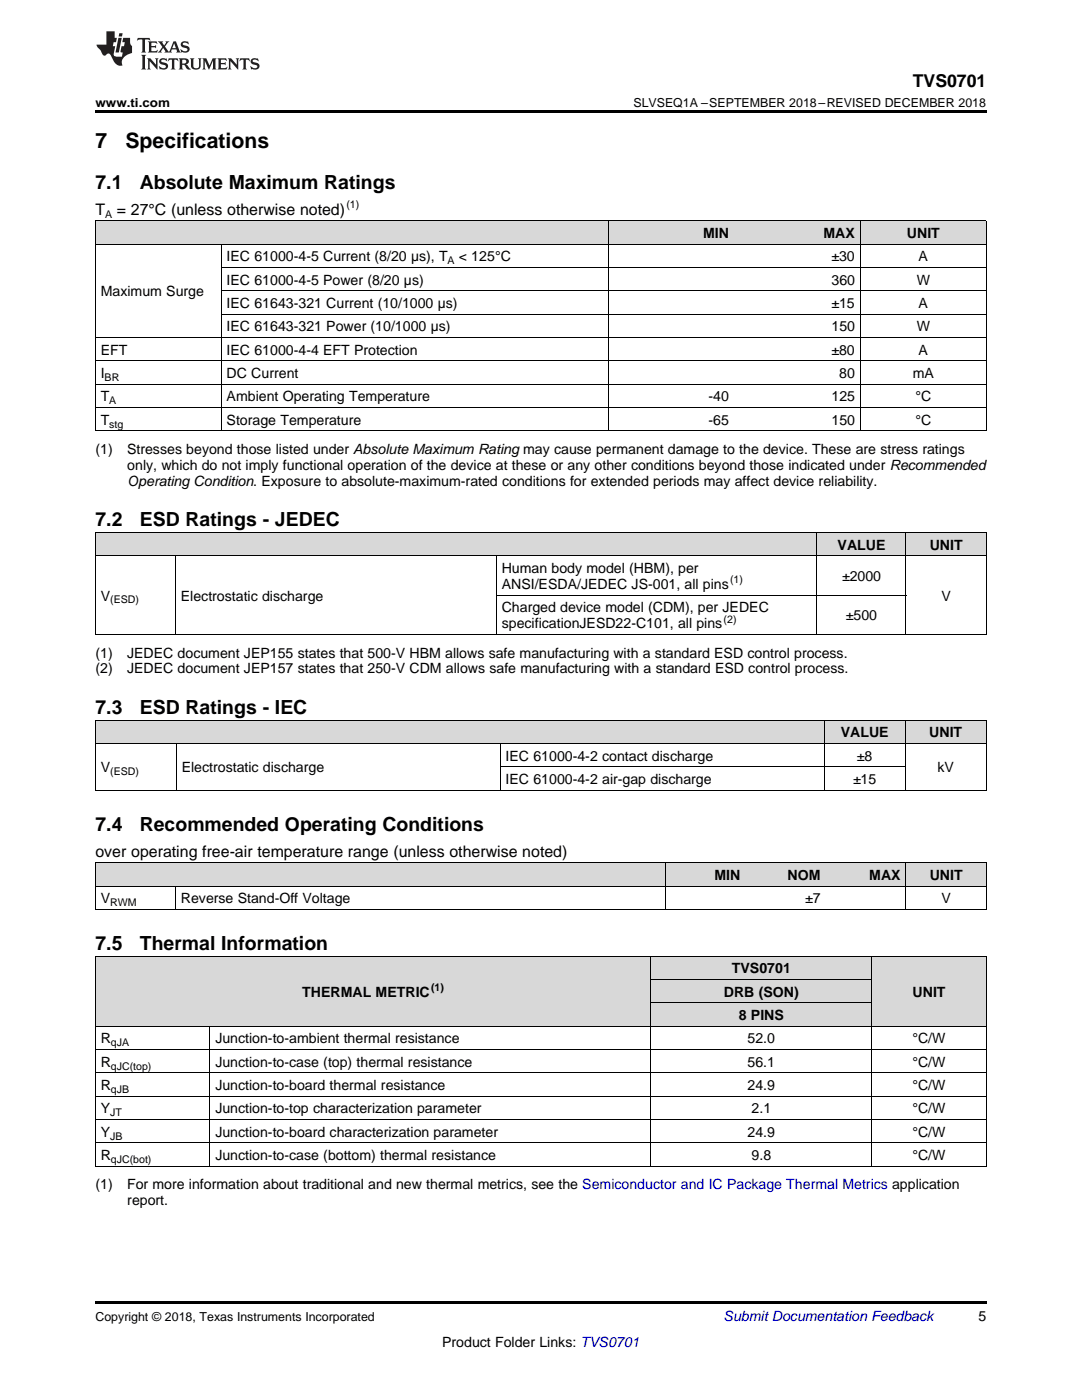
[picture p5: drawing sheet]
<svg xmlns="http://www.w3.org/2000/svg" width="216mm" height="279mm" viewBox="0 0 216 279" stroke-linecap="round" stroke-linejoin="round" font-family="sans-serif">
<defs><g id="words">
<g font-size="4.2">
<text x="19" y="29.6">7</text>
<text x="25" y="29.6">Specifications</text>
</g>
<g font-size="3.9">
<text x="19" y="37.7">7.1</text>
<text x="27.9" y="37.7">Absolute Maximum Ratings</text>
<text x="19" y="105.1">7.2</text>
<text x="27.9" y="105.1">ESD Ratings - JEDEC</text>
<text x="19" y="142.5">7.3</text>
<text x="27.9" y="142.5">ESD Ratings - IEC</text>
<text x="19" y="165.8">7.4</text>
<text x="27.9" y="165.8">Recommended Operating Conditions</text>
<text x="19" y="189.6">7.5</text>
<text x="27.9" y="189.6">Thermal Information</text>
</g>
<text font-size="3.5" x="182.1" y="17.3">TVS0701</text>
<g font-size="3.2">
<text x="19" y="42.9">T</text>
<text x="23.3" y="42.9">= 27°C (unless otherwise noted)</text>
<text x="19" y="171">over operating free-air temperature range (unless otherwise noted)</text>
</g>
<g font-size="2.8">
<text x="140.3" y="47.5">MIN</text>
<text x="164.3" y="47.5">MAX</text>
<text x="181" y="47.5">UNIT</text>
<text x="45.2" y="52.2">IEC 61000-4-5 Current (8/20 µs), T</text>
<text x="91.6" y="52.2">&lt; 125°C</text>
<text x="165.9" y="52.2">±30</text>
<text x="183.3" y="52.2">A</text>
<text x="20.1" y="59.2">Maximum Surge</text>
<text x="45.2" y="56.8">IEC 61000-4-5 Power (8/20 µs)</text>
<text x="165.9" y="56.8">360</text>
<text x="182.9" y="56.8">W</text>
<text x="45.2" y="61.5">IEC 61643-321 Current (10/1000 µs)</text>
<text x="165.9" y="61.5">±15</text>
<text x="183.3" y="61.5">A</text>
<text x="20.1" y="70.8">EFT</text>
<text x="45.2" y="66.1">IEC 61643-321 Power (10/1000 µs)</text>
<text x="45.2" y="70.8">IEC 61000-4-4 EFT Protection</text>
<text x="165.9" y="66.1">150</text>
<text x="165.9" y="70.8">±80</text>
<text x="182.9" y="66.1">W</text>
<text x="183.3" y="70.8">A</text>
<text x="20.1" y="75.5">I</text>
<text x="45.2" y="75.5">DC Current</text>
<text x="167.5" y="75.5">80</text>
<text x="182.1" y="75.5">mA</text>
<text x="20.1" y="80.1">T</text>
<text x="45.2" y="80.1">Ambient Operating Temperature</text>
<text x="141.4" y="80.1">-40</text>
<text x="165.9" y="80.1">125</text>
<text x="182.7" y="80.1">°C</text>
<text x="20.1" y="84.8">T</text>
<text x="45.2" y="84.8">Storage Temperature</text>
<text x="141.4" y="84.8">-65</text>
<text x="165.9" y="84.8">150</text>
<text x="182.7" y="84.8">°C</text>
<text x="19" y="90.6">(1)</text>
<text x="25.4" y="90.6">Stresses beyond those listed under Absolute Maximum Rating may cause permanent damage to the device. These are stress ratings</text>
<text x="25.4" y="93.8">only, which do not imply functional operation of the device at these or any other conditions beyond those indicated under Recommended</text>
<text x="25.4" y="97">Operating Condition. Exposure to absolute-maximum-rated conditions for extended periods may affect device reliability.</text>
<text x="167.1" y="109.7">VALUE</text>
<text x="185.5" y="109.7">UNIT</text>
<text x="20.1" y="119.9">V</text>
<text x="36.1" y="119.9">Electrostatic discharge</text>
<text x="100.1" y="114.4">Human body model (HBM), per</text>
<text x="100.1" y="117.5">ANSI/ESDA/JEDEC JS-001, all pins</text>
<text x="168" y="116">±2000</text>
<text x="187.9" y="119.9">V</text>
<text x="100.1" y="122.2">Charged device model (CDM), per JEDEC</text>
<text x="100.1" y="125.4">specificationJESD22-C101, all pins</text>
<text x="168.8" y="123.8">±500</text>
<text x="19" y="131.2">(1)</text>
<text x="25.4" y="131.2">JEDEC document JEP155 states that 500-V HBM allows safe manufacturing with a standard ESD control process.</text>
<text x="19" y="134.4">(2)</text>
<text x="25.4" y="134.4">JEDEC document JEP157 states that 250-V CDM allows safe manufacturing with a standard ESD control process.</text>
<text x="167.8" y="147.1">VALUE</text>
<text x="185.4" y="147.1">UNIT</text>
<text x="20.1" y="154.1">V</text>
<text x="36.3" y="154.1">Electrostatic discharge</text>
<text x="100.9" y="151.8">IEC 61000-4-2 contact discharge</text>
<text x="171" y="151.8">±8</text>
<text x="187.1" y="154.1">kV</text>
<text x="100.9" y="156.5">IEC 61000-4-2 air-gap discharge</text>
<text x="170.2" y="156.5">±15</text>
<text x="142.6" y="175.6">MIN</text>
<text x="157.2" y="175.6">NOM</text>
<text x="173.5" y="175.6">MAX</text>
<text x="185.5" y="175.6">UNIT</text>
<text x="20.1" y="180.3">V</text>
<text x="36.1" y="180.3">Reverse Stand-Off Voltage</text>
<text x="160.7" y="180.3">±7</text>
<text x="187.9" y="180.3">V</text>
<text x="146" y="194.3">TVS0701</text>
<text x="60.3" y="198.9">THERMAL METRIC</text>
<text x="144.4" y="198.9">DRB (SON)</text>
<text x="147.4" y="203.6">8 PINS</text>
<text x="182.1" y="198.9">UNIT</text>
<text x="20.1" y="208.2">R</text>
<text x="43" y="208.2">Junction-to-ambient thermal resistance</text>
<text x="149.2" y="208.2">52.0</text>
<text x="182.1" y="208.2">°C/W</text>
<text x="20.1" y="212.9">R</text>
<text x="43" y="212.9">Junction-to-case (top) thermal resistance</text>
<text x="149.2" y="212.9">56.1</text>
<text x="182.1" y="212.9">°C/W</text>
<text x="20.1" y="217.6">R</text>
<text x="43" y="217.6">Junction-to-board thermal resistance</text>
<text x="149.2" y="217.6">24.9</text>
<text x="182.1" y="217.6">°C/W</text>
<text x="20.1" y="222.2">Y</text>
<text x="20.1" y="226.9">Y</text>
<text x="43" y="222.2">Junction-to-top characterization parameter</text>
<text x="43" y="226.9">Junction-to-board characterization parameter</text>
<text x="149.2" y="226.9">24.9</text>
<text x="150" y="222.2">2.1</text>
<text x="182.1" y="222.2">°C/W</text>
<text x="182.1" y="226.9">°C/W</text>
<text x="20.1" y="231.5">R</text>
<text x="43" y="231.5">Junction-to-case (bottom) thermal resistance</text>
<text x="150" y="231.5">9.8</text>
<text x="182.1" y="231.5">°C/W</text>
<text x="19" y="237.4">(1)</text>
<text x="25.4" y="237.4">For more information about traditional and new thermal metrics, see the Semiconductor and IC Package Thermal Metrics application</text>
<text x="25.4" y="240.6">report.</text>
<text x="195.3" y="263.6">5</text>
<text x="88.2" y="268.9">Product Folder Links: TVS0701</text>
</g>
<text font-size="2.8" fill="#0000c8" x="144.4" y="263.6">Submit Documentation Feedback</text>
<g font-size="2.5">
<text x="19" y="21.4">www.ti.com</text>
<text x="126.4" y="21.4">SLVSEQ1A –SEPTEMBER 2018–REVISED DECEMBER 2018</text>
<text x="19" y="263.6">Copyright © 2018, Texas Instruments Incorporated</text>
</g>
<g font-size="2.1">
<text x="69.1" y="41.6">(1)</text>
<text x="21" y="43.5">A</text>
<text x="89.3" y="52.7">A</text>
<text x="20.9" y="76">BR</text>
<text x="21.8" y="80.7">A</text>
<text x="21.8" y="85.3">stg</text>
<text x="145.7" y="116.4">(1)</text>
<text x="22" y="120.4">(ESD)</text>
<text x="144.4" y="124.2">(2)</text>
<text x="22" y="154.7">(ESD)</text>
<text x="22" y="180.8">RWM</text>
<text x="86" y="197.8">(1)</text>
<text x="22.1" y="208.8">qJA</text>
<text x="22.1" y="213.5">qJC(top)</text>
<text x="22.1" y="218.1">qJB</text>
<text x="22" y="222.8">JT</text>
<text x="22" y="227.4">JB</text>
<text x="22.1" y="232.1">qJC(bot)</text>
</g>
</g></defs>
<g fill="#d8d8d8">
<path d="M19 190.9h22.9v14h-22.9z"/>
<path d="M41.9 190.9h88v14h-88z"/>
<path d="M174 190.9h22.8v14h-22.8z"/>
<path d="M129.9 200.2h44.1v4.7h-44.1z"/>
<path d="M129.9 195.5h44.1v4.7h-44.1z"/>
<path d="M129.9 190.9h44.1v4.6h-44.1z"/>
<path d="M19 172.2h16v4.7h-16z"/>
<path d="M35 172.2h97.8v4.7h-97.8z"/>
<path d="M132.8 172.2h16v4.7h-16z"/>
<path d="M148.8 172.2h16v4.7h-16z"/>
<path d="M164.8 172.2h16v4.7h-16z"/>
<path d="M180.8 172.2h16v4.7h-16z"/>
<path d="M19 143.8h16.2v4.6h-16.2z"/>
<path d="M35.2 143.8h64.6v4.6h-64.6z"/>
<path d="M99.8 143.8h64.7v4.6h-64.7z"/>
<path d="M164.5 143.8h16.2v4.6h-16.2z"/>
<path d="M180.7 143.8h16.1v4.6h-16.1z"/>
<path d="M19 106.3h16v4.7h-16z"/>
<path d="M35 106.3h64.1v4.7h-64.1z"/>
<path d="M99.1 106.3h64v4.7h-64z"/>
<path d="M163.1 106.3h17.7v4.7h-17.7z"/>
<path d="M180.8 106.3h16v4.7h-16z"/>
<path d="M19 44.1h25.2v4.7h-25.2z"/>
<path d="M44.2 44.1h77.2v4.7h-77.2z"/>
<path d="M121.4 44.1h25.1v4.7h-25.1z"/>
<path d="M146.5 44.1h25.2v4.7h-25.2z"/>
<path d="M171.7 44.1h25.1v4.7h-25.1z"/>
</g>
<g fill="#000">
<path d="M19 22h177.8v.5h-177.8zM19 126.6h.2zM99 126.6h.1zM162.9 126.6h.2zM180.7 126.6h.1zM196.7 126.6h.1zM19 157.7h.2zM99.7 157.7h.1zM164.4 157.7h.1zM180.6 157.7h.1zM196.7 157.7h.1zM19 181.5h.2z"/>
<path d="M132.7 181.5h.1zM148.7 181.5h.1zM164.7 181.5h.1zM180.7 181.5h.1zM196.7 181.5h.1zM19 232.8h.2zM129.8 232.8h.1zM173.8 232.8h.2zM196.7 232.8h.1zM19 259.7h177.8v.5h-177.8z"/>
</g>
<g fill="none" stroke="#000" stroke-width=".2">
<path d="M19 48.7h177.8M19 44.1h177.8M19.1 44.1v41.9M44.1 48.8v37.2M44.2 58h152.6M44.2 53.4h152.6M121.3 44.1v41.9M171.6 44.1v41.9M196.8 44.1v41.9M19 76.7h177.8M19 72h177.8M19 67.4h177.8"/>
<path d="M44.2 62.7h152.6M19 86h177.8M19 81.3h177.8M19 110.9h177.8M19 106.3h177.8M19.1 106.3v20.3M35 110.9v15.7M99 110.9v15.7M99.1 118.8h81.7M163 106.3v20.3M180.8 106.3v20.3M196.8 106.3v20.3"/>
<path d="M19 126.6h177.8M19 157.7h177.8M19 148.4h177.8M19 143.7h177.8M19.1 143.7v14M35.2 148.4v9.3M99.8 148.4v9.3M99.8 153h80.9M164.4 143.7v14M180.6 143.7v14M196.8 143.7v14M19 176.8h177.8"/>
<path d="M19 172.2h177.8M19.1 172.2v9.3M35 176.8v4.7M132.8 172.2v9.3M180.8 172.2v9.3M196.8 172.2v9.3M19 190.8h177.8M19 181.5h177.8M19.1 190.9v41.9M129.9 190.9v41.9M129.9 195.5h44M173.9 190.9v41.9"/>
<path d="M196.8 190.9v41.9M19 218.8h177.8M19 214.1h177.8M19 209.5h177.8M19 204.8h177.8M41.9 204.8v28M129.9 200.1h44M19 232.7h177.8M19 228.1h177.8M19 223.4h177.8"/>
</g>
<g fill="#231f20">
<path d="M27.5 7.6l-.1 .5 .4-.2h.6v.1v2.1l-.2 .4h1l-.3-.4v-2.1l.1-.1h.5l.5 .2-.2-.5zM29.5 8.3l.2 .3v1.5l-.2 .4h1.8l.2-.6a1.04 1.04 0 0 1-1.3 .2v-.7h.6l.3 .2v-.6l-.3 .2h-.6v-.6l.8-.1 .4 .3-.2-.5zM31.5 8.3l.9 1.1-.9 1.1h.8l-.2-.2 .5-.7 .4 .7-.2 .2h1.5l-.1-.2 .1-.4h.9l.1 .4-.2 .2h1l-.3-.3-.7-1.9h-.5l-.9 2-.8-1 .9-1h-.8l.1 .3-.3 .5-.4-.6 .2-.2zM34.7 8.6l.4 1h-.7zM36.3 8.4a.63 .63 0 0 0-.2 .7 .63 .63 0 0 0 .6 .4l.6 .2 .1 .2a.75 .75 0 0 1-.7 .4 .75 .75 0 0 1-.6-.5l.1 .7 .1-.1a1.11 1.11 0 0 0 1.5-.6 1.13 1.13 0 0 0-1.2-.8l-.1-.4a1.04 1.04 0 0 1 1.2 .2l-.2-.5-.1 .1-.5-.2zM28.2 10.9l.2 .4v2.2l-.2 .4h1l-.3-.4v-2.2l.3-.4zM29.3 11.6l.3 .4v1.5l-.3 .4h.8l-.2-.4v-1.3l1.5 1.7v-1.9l.2-.4h-.7l.2 .4v.9l-1.1-1.3zM32 11.8a.62 .62 0 0 0-.2 .7 .62 .62 0 0 0 .6 .4l.6 .1 .1 .3a.76 .76 0 0 1-.7 .3 .76 .76 0 0 1-.6-.4l.1 .7 .1-.1a1.11 1.11 0 0 0 1.5-.6 1.13 1.13 0 0 0-1.2-.8l-.1-.4a1.04 1.04 0 0 1 1.2 .2l-.2-.6-.1 .1-.5-.1zM33.7 11.6l-.2 .6a.61 .61 0 0 1 .8-.3v1.6l-.2 .4h.9l-.2-.4v-1.6a.63 .63 0 0 1 .8 .3l-.2-.6zM35.6 11.6l.3 .4v1.5l-.3 .4h1l-.2-.2v-.8l.5 .2a.76 .76 0 0 0 1.2 .7l-1-1a.58 .58 0 0 0 .6-.5 .58 .58 0 0 0-.5-.6zM36.4 11.9h.1a.45 .45 0 0 1 .5 .1 .45 .45 0 0 1 .1 .5l-.7 .2zM37.9 11.6l.2 .2a2.17 2.17 0 0 0 .3 1.9 .99 .99 0 0 0 1.6-.6v-1.1l.2-.4h-.7l.2 .2a1.92 1.92 0 0 1-.2 1.8 .6 .6 0 0 1-.9-.5v-1.1l.2-.4zM40.4 11.6l.2 .4v1.5l-.2 .4h.7l-.2-.4v-1.4l.8 1.8 .8-1.8v1.4l-.2 .4h.9l-.2-.4v-1.5l.2-.4h-.8l-.6 1.5-.6-1.5zM43.4 11.6l.2 .4v1.5l-.2 .4h1.8l.2-.6a1.04 1.04 0 0 1-1.3 .1v-.6h.5l.4 .2v-.6l-.4 .2h-.5v-.7h.8l.3 .3-.1-.6zM45.5 11.6l.2 .4v1.5l-.2 .4h.7l-.2-.4v-1.3l1.5 1.7v-1.9l.2-.4h-.7l.2 .4v.9l-1.1-1.3zM47.9 11.6l-.1 .6a.61 .61 0 0 1 .8-.3v1.6l-.3 .4h1l-.3-.4 .1-1.6a.63 .63 0 0 1 .7 .3l-.1-.6zM50.2 11.8a.62 .62 0 0 0-.2 .7 .62 .62 0 0 0 .6 .4l.6 .1 .2 .3a.76 .76 0 0 1-.8 .3 .76 .76 0 0 1-.6-.4l.1 .7 .2-.1a1.11 1.11 0 0 0 1.5-.6 1.13 1.13 0 0 0-1.3-.8l-.1-.4a1.04 1.04 0 0 1 1.2 .2l-.1-.6-.2 .1-.5-.1z"/>
<path d="M21.2 6.3v2.6h-1.9l.1 .4 .7 .9a.91 .91 0 0 0 1 .8 .56 .56 0 0 1 .5-.3 .56 .56 0 0 1 .5 .3l.4 .8a1.53 1.53 0 0 0 1.9 1.2 1.54 1.54 0 0 1 1-2.1l.9-.3v-1.4a1.52 1.52 0 0 1-.3-1.6h-1.4l-.2 .8h.5l-.2 .8h-.4l-.2 1v.2l.4 .1-.2 .8a1.93 1.93 0 0 1-1.6-.3l.3-1.8h-.5l.2-.8h.4l.2-.8h-.4v-1.3zM23.6 7.6l-.6 2.9h.7l.6-2.9zM23.8 6.6l-.1 .7h.6l.2-.7z"/>
</g>
<use href="#words"/>
</svg>
